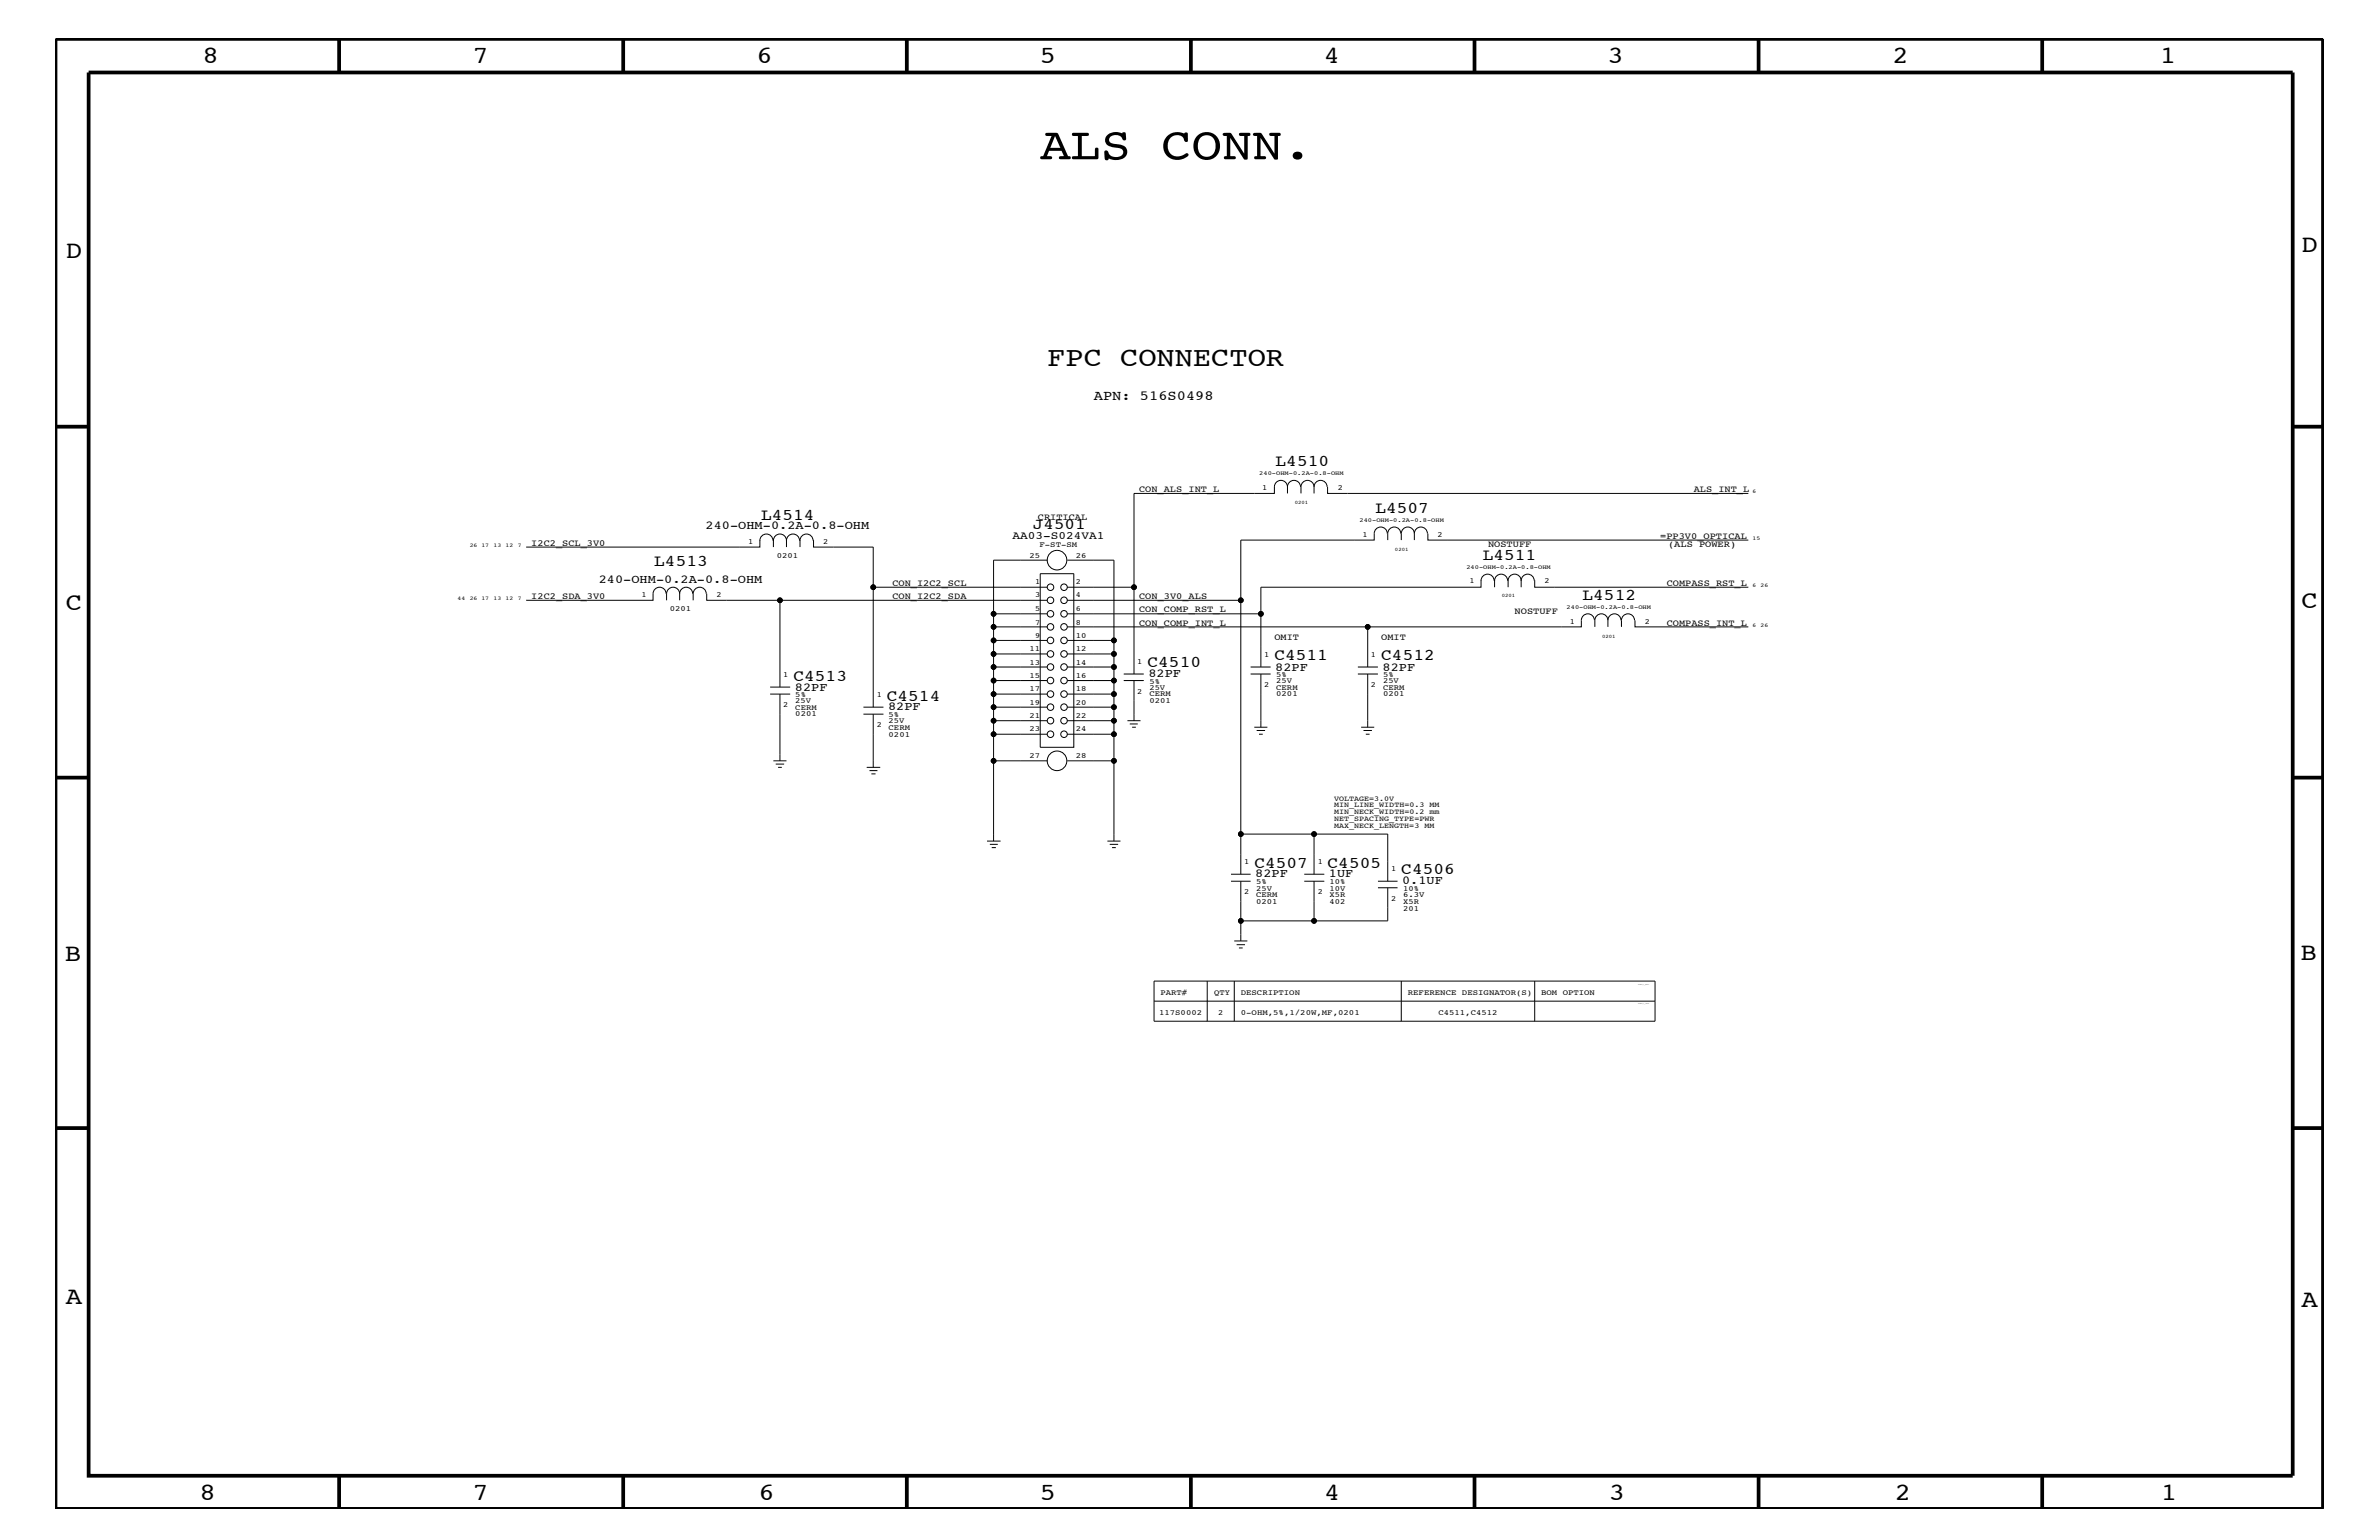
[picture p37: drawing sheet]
<svg xmlns="http://www.w3.org/2000/svg" width="432mm" height="279mm" viewBox="0 0 432 279" stroke-linecap="round" stroke-linejoin="round" font-family="sans-serif">
<defs><g id="words">
<text font-size="8.3" x="188.8" y="28.9">ALS CONN.</text>
<text font-size="5" x="190.1" y="66.5">FPC CONNECTOR</text>
<g font-size="4.5">
<text x="36.7" y="11.5">8</text>
<text x="85.8" y="11.5">7</text>
<text x="137.3" y="11.5">6</text>
<text x="188.7" y="11.5">5</text>
<text x="240.3" y="11.5">4</text>
<text x="291.8" y="11.5">3</text>
<text x="343.5" y="11.5">2</text>
<text x="392" y="11.5">1</text>
<text x="11.9" y="46.8">D</text>
<text x="417.7" y="45.7">D</text>
<text x="11.9" y="110.6">C</text>
<text x="417.7" y="110.3">C</text>
<text x="11.8" y="174.3">B</text>
<text x="417.6" y="174.2">B</text>
<text x="11.9" y="236.7">A</text>
<text x="417.7" y="237.1">A</text>
<text x="36.2" y="272.1">8</text>
<text x="85.8" y="272.1">7</text>
<text x="137.7" y="272.1">6</text>
<text x="188.7" y="272.1">5</text>
<text x="240.4" y="272.1">4</text>
<text x="292" y="272.1">3</text>
<text x="343.9" y="272.1">2</text>
<text x="392.2" y="272.1">1</text>
</g>
<g font-size="3">
<text x="231.5" y="84.5">L4510</text>
<text x="138.1" y="94.3">L4514</text>
<text x="249.6" y="93.1">L4507</text>
<text x="269.1" y="101.5">L4511</text>
<text x="118.7" y="102.7">L4513</text>
<text x="287.2" y="108.8">L4512</text>
<text x="231.3" y="119.8">C4511</text>
<text x="250.7" y="119.8">C4512</text>
<text x="144" y="123.5">C4513</text>
<text x="208.3" y="121">C4510</text>
<text x="161" y="127.1">C4514</text>
<text x="227.7" y="157.4">C4507</text>
<text x="241" y="157.4">C4505</text>
<text x="254.3" y="158.6">C4506</text>
</g>
<text font-size="2.9" x="187.5" y="96">J4501</text>
<text font-size="2.5" x="198.5" y="72.6">APN: 516S0498</text>
<g font-size="2.2">
<text x="128.1" y="96">240-OHM-0.2A-0.8-OHM</text>
<text x="108.7" y="105.7">240-OHM-0.2A-0.8-OHM</text>
<text x="144.3" y="125.3">82PF</text>
<text x="208.4" y="122.9">82PF</text>
<text x="231.5" y="121.7">82PF</text>
<text x="251" y="121.7">82PF</text>
<text x="161.2" y="128.9">82PF</text>
<text x="227.8" y="159.2">82PF</text>
<text x="241.2" y="159.2">1UF</text>
<text x="254.5" y="160.5">0.1UF</text>
</g>
<text font-size="2" x="183.8" y="97.7">AA03-S024VA1</text>
<g font-size="1.7">
<text x="206.8" y="89.3">CON_ALS_INT_L</text>
<text x="307.4" y="89.3">ALS_INT_L</text>
<text x="188.4" y="94.3">CRITICAL</text>
<text x="96.4" y="99">I2C2_SCL_3V0</text>
<text x="270.1" y="99.3">NOSTUFF</text>
<text x="301.3" y="97.7">=PP3V0_OPTICAL</text>
<text x="302.8" y="99.3">(ALS POWER)</text>
<text x="162" y="106.3">CON_I2C2_SCL</text>
<text x="302.5" y="106.3">COMPASS_RST_L</text>
<text x="96.4" y="108.7">I2C2_SDA_3V0</text>
<text x="162" y="108.7">CON_I2C2_SDA</text>
<text x="206.8" y="111.1">CON_COMP_RST_L</text>
<text x="206.8" y="113.6">CON_COMP_INT_L</text>
<text x="206.8" y="108.7">CON_3V0_ALS</text>
<text x="274.9" y="111.4">NOSTUFF</text>
<text x="302.5" y="113.6">COMPASS_INT_L</text>
<text x="231.3" y="116.2">OMIT</text>
<text x="250.7" y="116.2">OMIT</text>
</g>
<g font-size="1.4">
<text x="229.1" y="88.9">1</text>
<text x="242.8" y="88.9">2</text>
<text x="135.8" y="98.7">1</text>
<text x="141" y="101.2">0201</text>
<text x="149.4" y="98.7">2</text>
<text x="186.9" y="101.2">25</text>
<text x="188.7" y="99.3">F-ST-SM</text>
<text x="195.2" y="101.2">26</text>
<text x="247.3" y="97.4">1</text>
<text x="260.9" y="97.4">2</text>
<text x="187.9" y="106">1</text>
<text x="195.2" y="106">2</text>
<text x="266.7" y="105.9">1</text>
<text x="280.3" y="105.9">2</text>
<text x="116.4" y="108.3">1</text>
<text x="121.6" y="110.9">0201</text>
<text x="130" y="108.3">2</text>
<text x="187.9" y="108.4">3</text>
<text x="187.9" y="110.9">5</text>
<text x="187.9" y="113.3">7</text>
<text x="195.2" y="108.4">4</text>
<text x="195.2" y="110.9">6</text>
<text x="195.2" y="113.3">8</text>
<text x="284.9" y="113.1">1</text>
<text x="298.5" y="113.1">2</text>
<text x="186.9" y="118.1">11</text>
<text x="187.9" y="115.7">9</text>
<text x="195.2" y="115.7">10</text>
<text x="195.2" y="118.1">12</text>
<text x="229.4" y="119.2">1</text>
<text x="248.8" y="119.2">1</text>
<text x="142.2" y="122.9">1</text>
<text x="186.9" y="120.6">13</text>
<text x="186.9" y="123">15</text>
<text x="186.9" y="125.4">17</text>
<text x="195.2" y="120.6">14</text>
<text x="195.2" y="123">16</text>
<text x="195.2" y="125.4">18</text>
<text x="206.4" y="120.4">1</text>
<text x="206.4" y="125.9">2</text>
<text x="208.6" y="125.2">25V</text>
<text x="208.6" y="124.1">5%</text>
<text x="229.4" y="124.7">2</text>
<text x="231.6" y="124">25V</text>
<text x="231.6" y="125.2">CERM</text>
<text x="231.6" y="122.9">5%</text>
<text x="248.8" y="124.7">2</text>
<text x="251" y="122.9">5%</text>
<text x="251" y="125.2">CERM</text>
<text x="251" y="124">25V</text>
<text x="142.2" y="128.3">2</text>
<text x="144.4" y="127.6">25V</text>
<text x="144.4" y="126.5">5%</text>
<text x="144.4" y="130">0201</text>
<text x="144.4" y="128.8">CERM</text>
<text x="159.2" y="126.5">1</text>
<text x="159.2" y="131.9">2</text>
<text x="161.3" y="131.3">25V</text>
<text x="161.3" y="130.2">5%</text>
<text x="186.9" y="127.9">19</text>
<text x="186.9" y="130.2">21</text>
<text x="195.2" y="127.9">20</text>
<text x="195.2" y="130.2">22</text>
<text x="208.6" y="127.6">0201</text>
<text x="208.6" y="126.4">CERM</text>
<text x="231.6" y="126.4">0201</text>
<text x="251" y="126.4">0201</text>
<text x="161.3" y="133.6">0201</text>
<text x="161.3" y="132.4">CERM</text>
<text x="186.9" y="137.5">27</text>
<text x="186.9" y="132.7">23</text>
<text x="195.2" y="137.5">28</text>
<text x="195.2" y="132.7">24</text>
<text x="242.1" y="146.5">MIN_LINE_WIDTH=0.3 MM</text>
<text x="242.1" y="147.7">MIN_NECK_WIDTH=0.2 mm</text>
<text x="242.1" y="145.3">VOLTAGE=3.0V</text>
<text x="242.1" y="149">NET_SPACING_TYPE=PWR</text>
<text x="242.1" y="150.1">MAX_NECK_LENGTH=3 MM</text>
<text x="225.8" y="156.8">1</text>
<text x="228" y="161.6">25V</text>
<text x="228" y="160.5">5%</text>
<text x="239.2" y="156.8">1</text>
<text x="241.3" y="160.5">10%</text>
<text x="241.3" y="161.6">10V</text>
<text x="252.5" y="158">1</text>
<text x="254.7" y="161.7">10%</text>
<text x="225.8" y="162.2">2</text>
<text x="228" y="162.8">CERM</text>
<text x="228" y="163.9">0201</text>
<text x="239.2" y="162.2">2</text>
<text x="241.3" y="163.9">402</text>
<text x="241.3" y="162.8">X5R</text>
<text x="252.5" y="163.5">2</text>
<text x="254.7" y="162.8">6.3V</text>
<text x="254.7" y="163.9">X5R</text>
<text x="254.7" y="165.2">201</text>
<text x="210.4" y="184.1">117S0002</text>
<text x="210.7" y="180.5">PART#</text>
<text x="220.4" y="180.5">QTY</text>
<text x="221.1" y="184.1">2</text>
<text x="225.2" y="184.1">0-OHM,5%,1/20W,MF,0201</text>
<text x="225.2" y="180.5">DESCRIPTION</text>
<text x="255.5" y="180.5">REFERENCE DESIGNATOR(S)</text>
<text x="261.1" y="184.1">C4511,C4512</text>
<text x="279.7" y="180.5">BOM OPTION</text>
</g>
<g font-size="1.1">
<text x="228.6" y="86.2">240-OHM-0.2A-0.8-OHM</text>
<text x="246.8" y="94.8">240-OHM-0.2A-0.8-OHM</text>
<text x="266.1" y="103.2">240-OHM-0.2A-0.8-OHM</text>
<text x="284.4" y="110.5">240-OHM-0.2A-0.8-OHM</text>
</g>
<g font-size="1">
<text x="318.1" y="89.5">6</text>
<text x="85.3" y="99.3">26 17</text>
<text x="89.6" y="99.3">13</text>
<text x="91.8" y="99.3">12</text>
<text x="94" y="99.3">7</text>
<text x="318.1" y="98">15</text>
<text x="318.1" y="106.5">6</text>
<text x="319.5" y="106.5">26</text>
<text x="83.1" y="108.9">44</text>
<text x="85.3" y="108.9">26 17</text>
<text x="89.6" y="108.9">13</text>
<text x="91.8" y="108.9">12</text>
<text x="94" y="108.9">7</text>
<text x="318.1" y="113.7">6</text>
<text x="319.5" y="113.7">26</text>
</g>
<g font-size=".9">
<text x="235" y="91.5">0201</text>
<text x="253.2" y="99.9">0201</text>
<text x="272.6" y="108.4">0201</text>
<text x="290.8" y="115.7">0201</text>
</g>
</g></defs>
<g fill="none" stroke="#000" stroke-width=".18">
<path d="M137.9 98v1.3h-42.4M137.9 98.1a1.19 1.19 0 0 1 1.2-1.2 1.19 1.19 0 0 1 1.2 1.2M140.4 98v1.3M140.4 98.1a1.19 1.19 0 0 1 1.2-1.2 1.19 1.19 0 0 1 1.1 1.2 1.19 1.19 0 0 1 1.2-1.2 1.19 1.19 0 0 1 1.2 1.2M142.7 98v1.3M145.2 98v1.3M145.2 98.1a1.19 1.19 0 0 1 1.2-1.2 1.19 1.19 0 0 1 1.2 1.2M147.7 98v1.3h10.8v7.2h31.6M233.7 88.3a1.19 1.19 0 0 1 1.2-1.1 1.19 1.19 0 0 1 1.2 1.1M233.7 88.3a1.19 1.19 0 0 0-1.2-1.1 1.19 1.19 0 0 0-1.2 1.1v1.2h-25.5v32.8M233.7 88.3v1.2M238.5 88.3a1.19 1.19 0 0 1 1.2-1.1 1.19 1.19 0 0 1 1.2 1.1"/>
<path d="M238.5 88.3a1.19 1.19 0 0 0-1.2-1.1 1.19 1.19 0 0 0-1.2 1.1v1.2M238.5 88.3v1.2M241 88.3v1.2h76.3M251.8 96.8a1.19 1.19 0 0 0-1.2-1.2 1.19 1.19 0 0 0-1.2 1.2v1.2h-24.2v10.9h-31.5M254.3 96.8a1.19 1.19 0 0 0-1.2-1.2 1.19 1.19 0 0 0-1.2 1.2v1.2M256.7 96.8a1.19 1.19 0 0 0-1.2-1.2 1.19 1.19 0 0 0-1.2 1.2v1.2M256.7 96.8v1.2M256.7 96.8a1.19 1.19 0 0 1 1.2-1.2 1.19 1.19 0 0 1 1.2 1.2M259.2 96.8v1.2h58.1M120.9 107.7a1.19 1.19 0 0 0-1.2-1.2 1.19 1.19 0 0 0-1.2 1.2v1.2h-23M123.4 107.7a1.19 1.19 0 0 0-1.2-1.2 1.19 1.19 0 0 0-1.2 1.2v1.2M123.4 107.7v1.2"/>
<path d="M123.4 107.7a1.19 1.19 0 0 1 1.1-1.2 1.19 1.19 0 0 1 1.2 1.2M128.2 107.7a1.19 1.19 0 0 0-1.2-1.2 1.19 1.19 0 0 0-1.2 1.2v1.2M128.3 107.7v1.2h13.3M158.5 106.5v21.8M180.3 113.7v2.5M180.3 118.6v2.4M188.8 104.1h6.1v31.5h-6.1zM190.1 101.6h-9.8v9.8M190.1 108.9h-48.5v15.8M190.1 111.4h-9.8v2.3h9.8M190.1 116.2h-9.8v2.4h9.8M193.7 111.4h35.2v9.6"/>
<path d="M193.7 106.5h12.1M193.7 101.6h8.5v14.6h-8.5M202.2 116.2v2.4h-8.5M202.2 118.6v2.4h-8.5M225.2 108.9v49.7M248.2 113.7v7.3M268.8 105.4a1.19 1.19 0 0 1 1.2-1.2 1.19 1.19 0 0 1 1.2 1.2M268.8 105.3v1.2h-39.9v4.9M271.3 105.4a1.19 1.19 0 0 1 1.2-1.2 1.19 1.19 0 0 1 1.1 1.2M271.3 105.3v1.2M273.7 105.3v1.2M273.7 105.4a1.19 1.19 0 0 1 1.2-1.2 1.19 1.19 0 0 1 1.2 1.2 1.19 1.19 0 0 1 1.2-1.2 1.19 1.19 0 0 1 1.2 1.2"/>
<path d="M276.1 105.3v1.2M278.6 105.3v1.2h38.7M289.4 112.6a1.19 1.19 0 0 0-1.2-1.2 1.19 1.19 0 0 0-1.2 1.2v1.1h-93.3M291.8 112.6a1.19 1.19 0 0 1 1.2-1.2 1.19 1.19 0 0 1 1.2 1.2M291.8 112.6a1.19 1.19 0 0 0-1.1-1.2 1.19 1.19 0 0 0-1.2 1.2v1.1M291.8 112.6v1.1M296.7 112.6a1.19 1.19 0 0 0-1.2-1.2 1.19 1.19 0 0 0-1.2 1.2v1.1M296.8 112.6v1.1h20.5M139.8 124.7h3.6M139.8 125.9h3.6M140.4 138h2.3M140.8 138.6h1.5"/>
<path d="M141.2 139.2h.7M141.6 125.9v12.1M156.7 128.3h3.7M156.7 129.6h3.7M157.3 139.2h2.5M157.8 139.8h1.5M158.5 129.6v9.6M180.3 121v2.5h9.8M180.3 138h9.8M180.3 121h9.8M180.3 123.5v2.4M180.3 128.3v2.5"/>
<path d="M180.3 133.2v19.4M190.1 125.9h-9.8v2.4h9.8M190.1 130.8h-9.8v2.4h9.8M193.7 133.2h8.5M193.7 138h8.5M202.2 121v2.5h-8.5M202.2 123.5v2.4h-8.5M202.2 125.9v2.4h-8.5M202.2 128.3v2.5h-8.5M202.2 130.8v21.8M204 122.3h3.6M204 123.5h3.6"/>
<path d="M204.6 130.8h2.4M205.1 131.3h1.4M205.5 131.9h.7M205.8 123.5v7.3M227 121h3.6M227 122.3h3.6M227.7 131.9h2.3M228.1 132.5h1.5M228.5 133.2h.7M228.9 122.3v9.6M246.5 121h3.6M246.5 122.3h3.6"/>
<path d="M247.1 131.9h2.3M247.5 132.5h1.5M247.9 133.2h.7M248.2 122.3v9.6M158.2 140.4h.7M179.2 152.6h2.4M179.7 153.2h1.4M180 153.8h.8M201 152.6h2.4M201.4 153.2h1.5M201.8 153.8h.7M223.4 158.6h3.6"/>
<path d="M223.4 159.9h3.6M225.2 151.3h13.3v7.3M225.2 159.9v7.2h13.3M236.7 158.6h3.7M236.7 159.9h3.7M238.5 151.3h13.4v8.6M238.5 159.9v7.2h13.4v-6M250.1 159.9h3.6M209.5 178h90.9v7.3h-90.9zM219.1 178v7.3M224 178v7.3M224 170.7h2.4"/>
<path d="M224.5 171.4h1.5M224.9 172h.7M225.2 167.1v3.6M250.1 161.1h3.6M254.3 178v7.3M278.6 178v7.3M209.5 181.6h90.9"/>
<circle cx="141.6" cy="108.9" r=".42"/>
<circle cx="158.5" cy="106.5" r=".42"/>
<circle cx="180.3" cy="111.4" r=".42"/>
<circle cx="180.3" cy="113.7" r=".42"/>
<circle cx="180.3" cy="118.6" r=".42"/>
<circle cx="180.3" cy="116.2" r=".42"/>
<circle cx="190.7" cy="111.4" r=".59"/>
<circle cx="190.7" cy="108.9" r=".59"/>
<circle cx="190.7" cy="118.6" r=".59"/>
<circle cx="190.7" cy="106.5" r=".59"/>
<circle cx="190.7" cy="116.2" r=".59"/>
<circle cx="190.7" cy="113.7" r=".59"/>
<circle cx="191.9" cy="101.6" r="1.78"/>
<circle cx="193.1" cy="116.2" r=".59"/>
<circle cx="193.1" cy="106.5" r=".59"/>
<circle cx="193.1" cy="108.9" r=".59"/>
<circle cx="193.1" cy="111.4" r=".59"/>
<circle cx="193.1" cy="113.7" r=".59"/>
<circle cx="193.1" cy="118.6" r=".59"/>
<circle cx="202.2" cy="116.2" r=".42"/>
<circle cx="202.2" cy="118.6" r=".42"/>
<circle cx="205.8" cy="106.5" r=".42"/>
<circle cx="225.2" cy="108.9" r=".42"/>
<circle cx="228.9" cy="111.4" r=".42"/>
<circle cx="248.2" cy="113.7" r=".42"/>
<circle cx="180.3" cy="138" r=".42"/>
<circle cx="180.3" cy="133.2" r=".42"/>
<circle cx="180.3" cy="128.3" r=".42"/>
<circle cx="180.3" cy="121" r=".42"/>
<circle cx="180.3" cy="125.9" r=".42"/>
<circle cx="180.3" cy="123.5" r=".42"/>
<circle cx="180.3" cy="130.8" r=".42"/>
<circle cx="190.7" cy="130.8" r=".59"/>
<circle cx="190.7" cy="121" r=".59"/>
<circle cx="190.7" cy="133.2" r=".59"/>
<circle cx="190.7" cy="123.5" r=".59"/>
<circle cx="190.7" cy="128.3" r=".59"/>
<circle cx="190.7" cy="125.9" r=".59"/>
<circle cx="191.9" cy="138" r="1.78"/>
<circle cx="193.1" cy="123.5" r=".59"/>
<circle cx="193.1" cy="128.3" r=".59"/>
<circle cx="193.1" cy="125.9" r=".59"/>
<circle cx="193.1" cy="121" r=".59"/>
<circle cx="193.1" cy="133.2" r=".59"/>
<circle cx="193.1" cy="130.8" r=".59"/>
<circle cx="202.2" cy="133.2" r=".42"/>
<circle cx="202.2" cy="138" r=".42"/>
<circle cx="202.2" cy="123.5" r=".42"/>
<circle cx="202.2" cy="130.8" r=".42"/>
<circle cx="202.2" cy="125.9" r=".42"/>
<circle cx="202.2" cy="128.3" r=".42"/>
<circle cx="202.2" cy="121" r=".42"/>
<circle cx="225.2" cy="151.3" r=".42"/>
<circle cx="238.5" cy="151.3" r=".42"/>
<circle cx="225.2" cy="167.1" r=".42"/>
<circle cx="238.5" cy="167.1" r=".42"/>
</g>
<g fill="none" stroke="#000" stroke-width=".68" stroke-linecap="butt">
<path d="M10.1 7.1h411.5v266.7h-411.5zM16.1 13.2h400v254.5h-400zM61.6 7.1v6.1M113.1 7.1v6.1M164.6 7.1v6.1M216.2 7.1v6.1M267.6 7.1v6.1M319.2 7.1v6.1M370.7 7.1v6.1M10.1 77.4h6M416.1 77.4h5.5M10.1 141.1h6"/>
<path d="M416.1 141.1h5.5M10.1 204.7h6M416.1 204.7h5.5M61.6 267.7v6.1M113.1 267.7v6.1M164.6 267.7v6.1M216.2 268v5.8M267.6 267.7v6.1M319.2 267.7v6.1M370.7 267.7v6.1"/>
</g>
<g fill="#000">
<circle cx="141.6" cy="108.9" r=".42"/>
<circle cx="158.5" cy="106.5" r=".42"/>
<circle cx="180.3" cy="118.6" r=".42"/>
<circle cx="180.3" cy="111.4" r=".42"/>
<circle cx="180.3" cy="116.2" r=".42"/>
<circle cx="180.3" cy="113.7" r=".42"/>
<circle cx="202.2" cy="118.6" r=".42"/>
<circle cx="202.2" cy="116.2" r=".42"/>
<circle cx="205.8" cy="106.5" r=".42"/>
<circle cx="225.2" cy="108.9" r=".42"/>
<circle cx="228.9" cy="111.4" r=".42"/>
<circle cx="248.2" cy="113.7" r=".42"/>
<circle cx="180.3" cy="133.2" r=".42"/>
<circle cx="180.3" cy="123.5" r=".42"/>
<circle cx="180.3" cy="121" r=".42"/>
<circle cx="180.3" cy="128.3" r=".42"/>
<circle cx="180.3" cy="125.9" r=".42"/>
<circle cx="180.3" cy="130.8" r=".42"/>
<circle cx="180.3" cy="138" r=".42"/>
<circle cx="202.2" cy="138" r=".42"/>
<circle cx="202.2" cy="133.2" r=".42"/>
<circle cx="202.2" cy="128.3" r=".42"/>
<circle cx="202.2" cy="123.5" r=".42"/>
<circle cx="202.2" cy="125.9" r=".42"/>
<circle cx="202.2" cy="121" r=".42"/>
<circle cx="202.2" cy="130.8" r=".42"/>
<circle cx="225.2" cy="151.3" r=".42"/>
<circle cx="238.5" cy="151.3" r=".42"/>
<circle cx="225.2" cy="167.1" r=".42"/>
<circle cx="238.5" cy="167.1" r=".42"/>
</g>
<use href="#words"/>
</svg>
